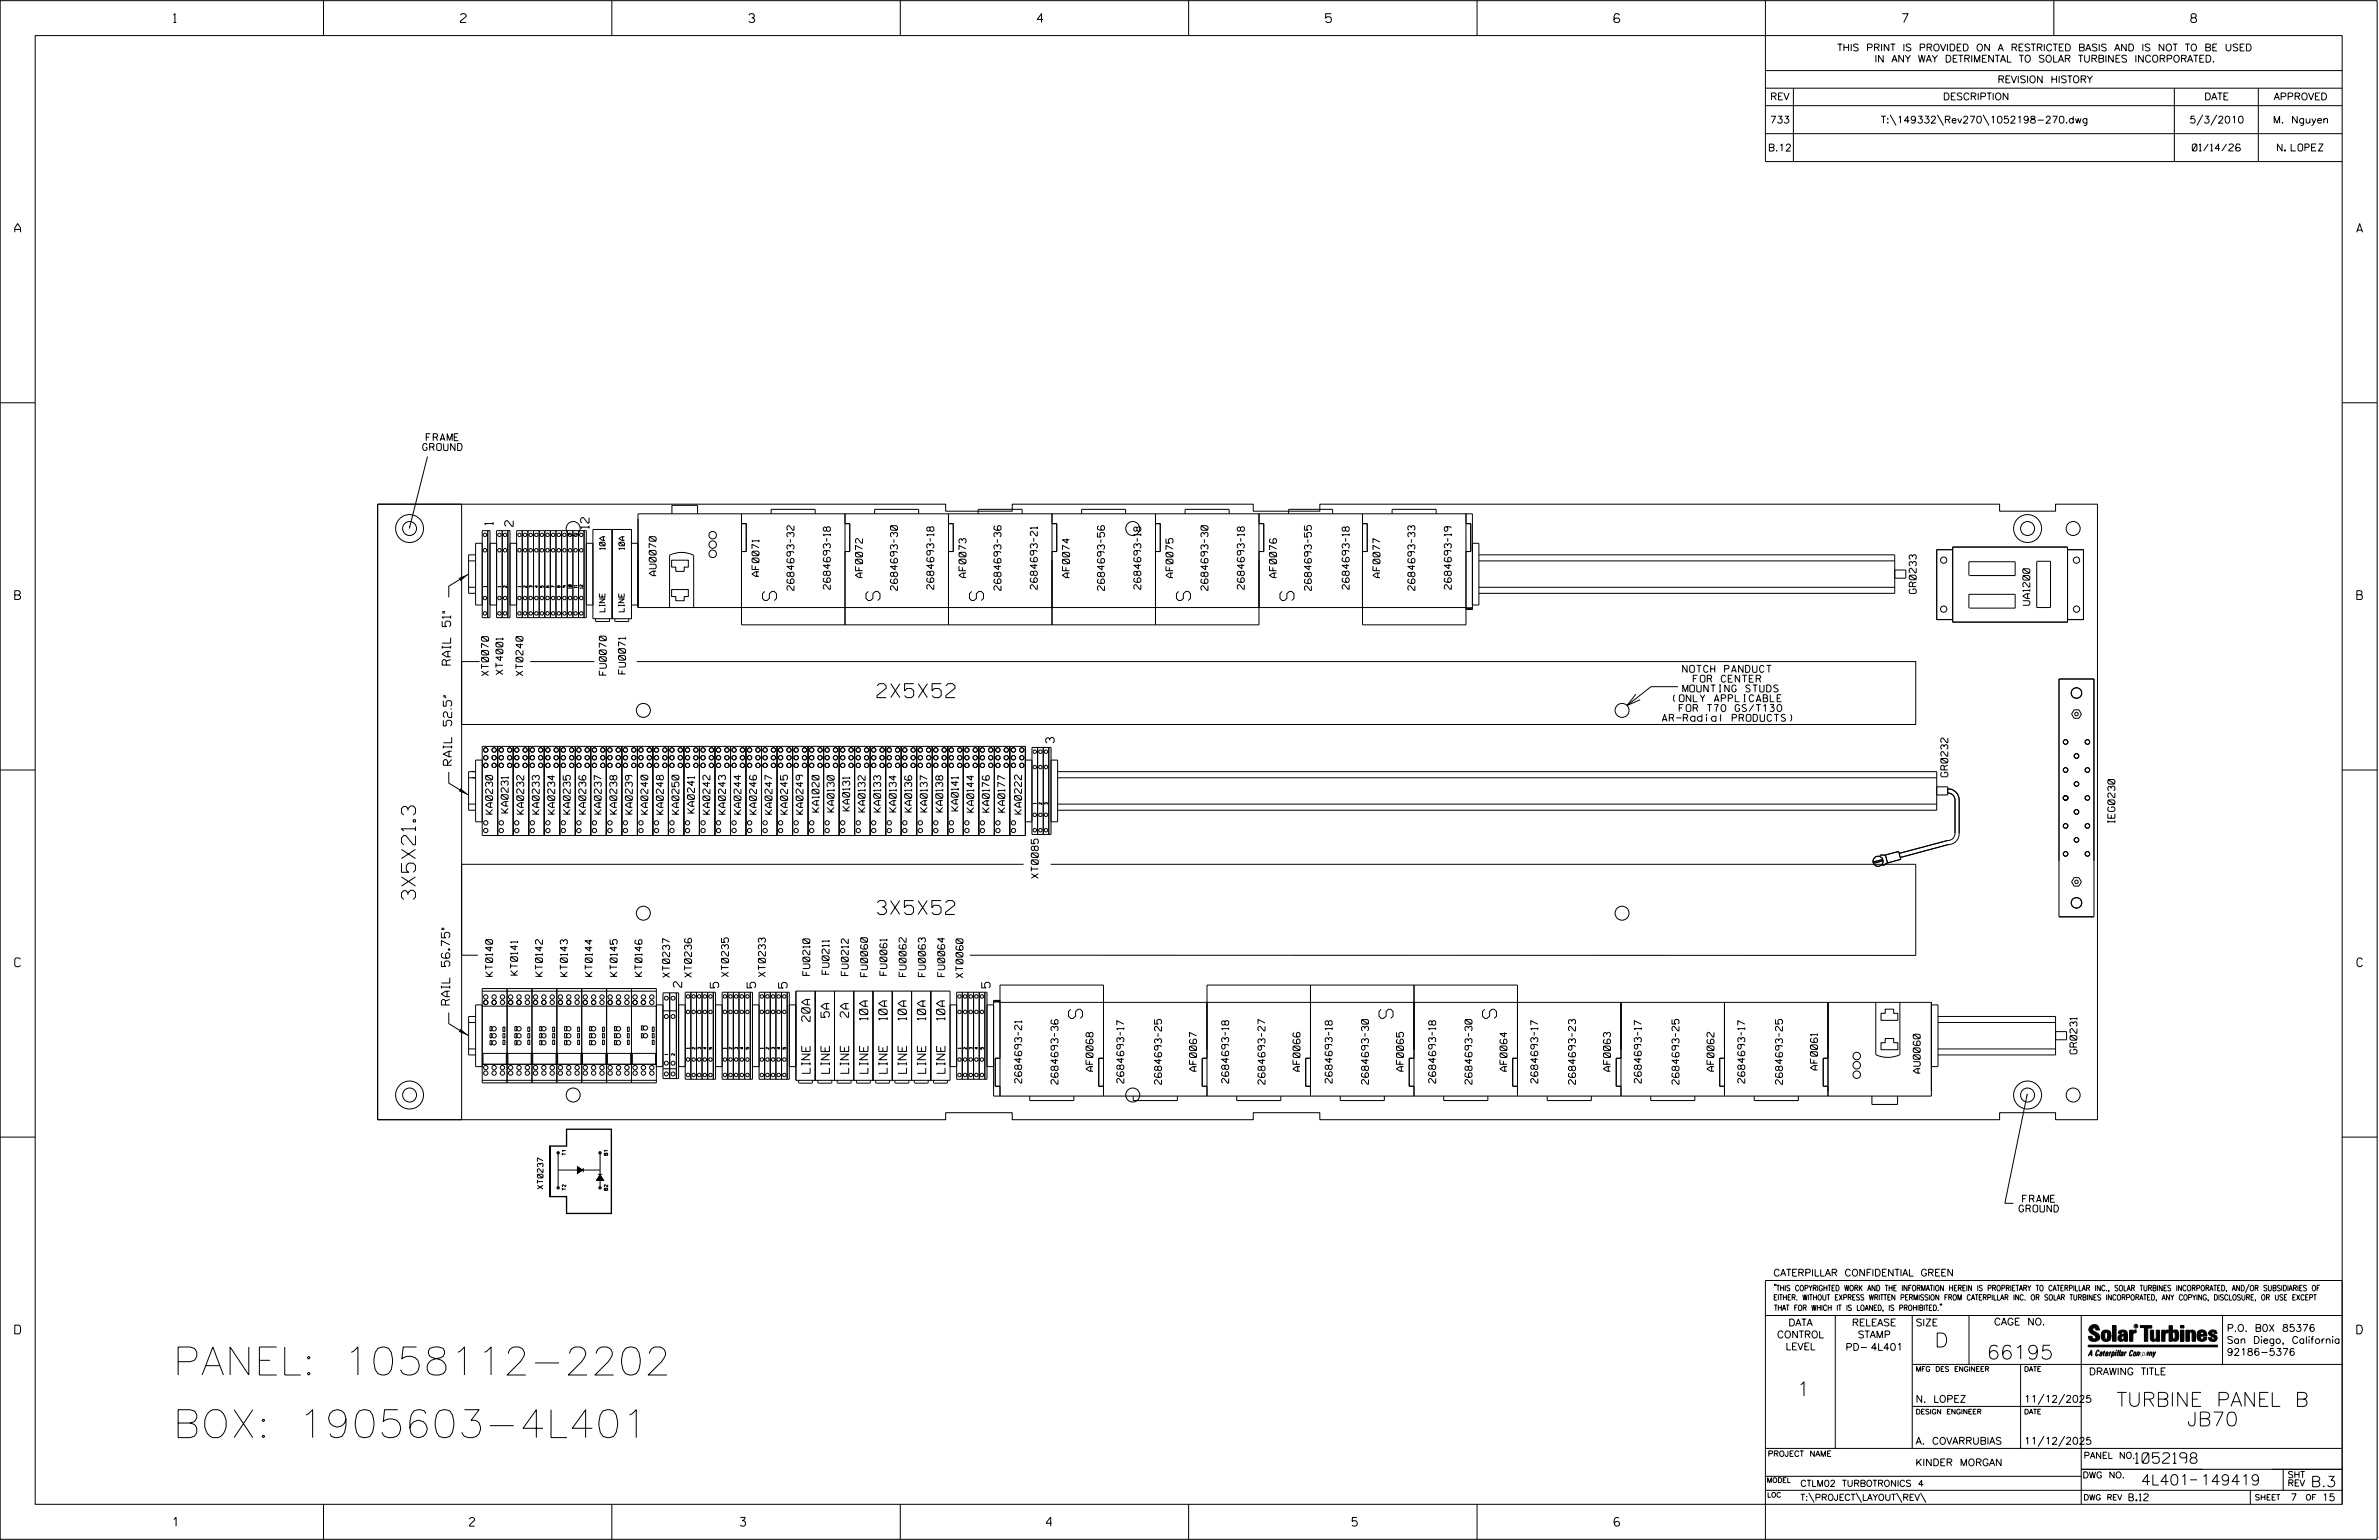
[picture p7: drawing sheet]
<svg xmlns="http://www.w3.org/2000/svg" width="864mm" height="559mm" viewBox="0 0 864 559" stroke-linecap="round" stroke-linejoin="round" font-family="sans-serif">
<defs><g id="words">
<g font-size="10.2">
<text x="62.7" y="498.9">PANEL: 1058112-2202</text>
<text x="62.7" y="521.7">BOX: 1905603-4L401</text>
</g>
<g font-size="5.1">
<text x="281.9" y="217.9" transform="rotate(-90 281.9 217.9)">S</text>
<text x="319.4" y="217.9" transform="rotate(-90 319.4 217.9)">S</text>
<text x="357" y="217.9" transform="rotate(-90 357 217.9)">S</text>
<text x="432.1" y="217.9" transform="rotate(-90 432.1 217.9)">S</text>
<text x="469.7" y="217.9" transform="rotate(-90 469.7 217.9)">S</text>
<text x="318.4" y="253.2">2X5X52</text>
<text x="150.8" y="326.4" transform="rotate(-90 150.8 326.4)">3X5X21.3</text>
<text x="318.5" y="331.8">3X5X52</text>
<text x="387.9" y="366.2" transform="rotate(90 387.9 366.2)">S</text>
<text x="500.6" y="366.2" transform="rotate(90 500.6 366.2)">S</text>
<text x="538.2" y="366.2" transform="rotate(90 538.2 366.2)">S</text>
<text x="702.3" y="488.8">D</text>
<text x="721.2" y="493.2">66195</text>
<text x="652.2" y="506.5">1</text>
<text x="768.3" y="510.3">TURBINE PANEL B</text>
<text x="793.9" y="517.4">JB70</text>
</g>
<g font-size="3.8">
<text x="775.1" y="531">1052198</text>
<text x="777.2" y="538.9">4L401</text>
<text x="798.8" y="538.9">149419</text>
<text x="838.8" y="539.5">B.3</text>
</g>
<g font-size="3.2">
<text x="63" y="8.2">1</text>
<text x="167.2" y="8.2">2</text>
<text x="271.8" y="8.2">3</text>
<text x="376.5" y="8.2">4</text>
<text x="481.2" y="8.2">5</text>
<text x="690.6" y="8.2">7</text>
<text x="795.3" y="8.2">8</text>
<text x="5.4" y="84.3">A</text>
<text x="855.5" y="84.3">A</text>
<text x="5.4" y="217.5">B</text>
<text x="855.6" y="217.5">B</text>
<text x="5.4" y="350.8">C</text>
<text x="855.6" y="350.8">C</text>
<text x="5.4" y="484">D</text>
<text x="855.6" y="484">D</text>
<text x="62.8" y="553.8">1</text>
<text x="170.4" y="553.8">2</text>
<text x="268.8" y="553.8">3</text>
<text x="379.8" y="553.8">4</text>
<text x="490.8" y="553.8">5</text>
<text x="585.9" y="553.8">6</text>
</g>
<text font-size="3.1" x="164" y="277.7" transform="rotate(-90 164 277.7)">RAIL 52.5&quot;</text>
<g font-size="3">
<text x="179" y="190.4" transform="rotate(-90 179 190.4)">1</text>
<text x="186.3" y="191" transform="rotate(-90 186.3 191)">2</text>
<text x="213.8" y="191.8" transform="rotate(-90 213.8 191.8)">12</text>
<text x="163.6" y="241.3" transform="rotate(-90 163.6 241.3)">RAIL 51&quot;</text>
<text x="382.7" y="269.6" transform="rotate(-90 382.7 269.6)">3</text>
<text x="247.5" y="358.2" transform="rotate(-90 247.5 358.2)">2</text>
<text x="260.9" y="358.4" transform="rotate(-90 260.9 358.4)">5</text>
<text x="274.3" y="358.4" transform="rotate(-90 274.3 358.4)">5</text>
<text x="285.7" y="358.5" transform="rotate(-90 285.7 358.5)">5</text>
<text x="359.4" y="358.4" transform="rotate(-90 359.4 358.4)">5</text>
<text x="163.3" y="364.7" transform="rotate(-90 163.3 364.7)">RAIL 56.75&quot;</text>
<text x="294.1" y="370.6" transform="rotate(-90 294.1 370.6)">20A</text>
<text x="301.1" y="369.1" transform="rotate(-90 301.1 369.1)">5A</text>
<text x="308.1" y="369.1" transform="rotate(-90 308.1 369.1)">2A</text>
<text x="315" y="370.1" transform="rotate(-90 315 370.1)">10A</text>
<text x="322" y="370.1" transform="rotate(-90 322 370.1)">10A</text>
<text x="329" y="370.1" transform="rotate(-90 329 370.1)">10A</text>
<text x="336" y="370.1" transform="rotate(-90 336 370.1)">10A</text>
<text x="343" y="370.1" transform="rotate(-90 343 370.1)">10A</text>
<text x="294.1" y="389.5" transform="rotate(-90 294.1 389.5)">LINE</text>
<text x="301.1" y="389.5" transform="rotate(-90 301.1 389.5)">LINE</text>
<text x="308.1" y="389.5" transform="rotate(-90 308.1 389.5)">LINE</text>
<text x="315.1" y="389.5" transform="rotate(-90 315.1 389.5)">LINE</text>
<text x="322.1" y="389.5" transform="rotate(-90 322.1 389.5)">LINE</text>
<text x="329.1" y="389.5" transform="rotate(-90 329.1 389.5)">LINE</text>
<text x="336.1" y="389.5" transform="rotate(-90 336.1 389.5)">LINE</text>
<text x="343" y="389.5" transform="rotate(-90 343 389.5)">LINE</text>
</g>
<g font-size="2.5">
<text x="666.9" y="18.5">THIS PRINT IS PROVIDED ON A RESTRICTED BASIS AND IS NOT TO BE USED</text>
<text x="680.5" y="22.6">IN ANY WAY DETRIMENTAL TO SOLAR TURBINES INCORPORATED.</text>
<text x="725.1" y="30">REVISION HISTORY</text>
<text x="642.6" y="36.3">REV</text>
<text x="705.3" y="36.3">DESCRIPTION</text>
<text x="800.2" y="36.3">DATE</text>
<text x="825.4" y="36.3">APPROVED</text>
<text x="642.5" y="44.7">733</text>
<text x="682.8" y="44.7">T:\149332\Rev270\1052198-270.dwg</text>
<text x="794.8" y="44.7">5/3/2010</text>
<text x="825.1" y="44.7">M. Nguyen</text>
<text x="641.8" y="54.8">B.12</text>
<text x="795.8" y="54.8">01/14/26</text>
<text x="826.7" y="54.8">N. LOPEZ</text>
<text x="154.7" y="159.9">FRAME</text>
<text x="153.4" y="163.5">GROUND</text>
<text x="238.2" y="208.9" transform="rotate(-90 238.2 208.9)">AU0070</text>
<text x="275.5" y="209.1" transform="rotate(-90 275.5 209.1)">AF0071</text>
<text x="313.1" y="209.6" transform="rotate(-90 313.1 209.6)">AF0072</text>
<text x="350.7" y="209.6" transform="rotate(-90 350.7 209.6)">AF0073</text>
<text x="388.2" y="209.6" transform="rotate(-90 388.2 209.6)">AF0074</text>
<text x="425.8" y="209.6" transform="rotate(-90 425.8 209.6)">AF0075</text>
<text x="463.4" y="209.6" transform="rotate(-90 463.4 209.6)">AF0076</text>
<text x="500.9" y="209.6" transform="rotate(-90 500.9 209.6)">AF0077</text>
<text x="288.2" y="214.2" transform="rotate(-90 288.2 214.2)">2684693-32</text>
<text x="301.4" y="213.8" transform="rotate(-90 301.4 213.8)">2684693-18</text>
<text x="325.8" y="214.2" transform="rotate(-90 325.8 214.2)">2684693-30</text>
<text x="339" y="213.8" transform="rotate(-90 339 213.8)">2684693-18</text>
<text x="363.3" y="214.2" transform="rotate(-90 363.3 214.2)">2684693-36</text>
<text x="376.5" y="213.8" transform="rotate(-90 376.5 213.8)">2684693-21</text>
<text x="400.9" y="214.2" transform="rotate(-90 400.9 214.2)">2684693-56</text>
<text x="414.1" y="213.8" transform="rotate(-90 414.1 213.8)">2684693-18</text>
<text x="438.5" y="214.2" transform="rotate(-90 438.5 214.2)">2684693-30</text>
<text x="451.7" y="213.8" transform="rotate(-90 451.7 213.8)">2684693-18</text>
<text x="476.1" y="214.2" transform="rotate(-90 476.1 214.2)">2684693-55</text>
<text x="489.8" y="213.8" transform="rotate(-90 489.8 213.8)">2684693-18</text>
<text x="513.6" y="214.2" transform="rotate(-90 513.6 214.2)">2684693-33</text>
<text x="526.8" y="213.8" transform="rotate(-90 526.8 213.8)">2684693-19</text>
<text x="695.6" y="215.4" transform="rotate(-90 695.6 215.4)">GR0233</text>
<text x="736.8" y="219.6" transform="rotate(-90 736.8 219.6)">UA1200</text>
<text x="177.3" y="245.2" transform="rotate(-90 177.3 245.2)">XT0070</text>
<text x="182.6" y="244.7" transform="rotate(-90 182.6 244.7)">XT4001</text>
<text x="189.8" y="245.2" transform="rotate(-90 189.8 245.2)">XT0240</text>
<text x="220.1" y="245" transform="rotate(-90 220.1 245)">FU0070</text>
<text x="227.1" y="244.5" transform="rotate(-90 227.1 244.5)">FU0071</text>
<text x="610.8" y="244">NOTCH PANDUCT</text>
<text x="609.4" y="251.1">MOUNTING STUDS</text>
<text x="614.7" y="247.5">FOR CENTER</text>
<text x="607.1" y="254.6">(ONLY APPLICABLE</text>
<text x="603.4" y="261.7">AR-Radial PRODUCTS)</text>
<text x="608.3" y="258.2">FOR T70 GS/T130</text>
<text x="707.1" y="281.9" transform="rotate(-90 707.1 281.9)">GR0232</text>
<text x="178.8" y="295.4" transform="rotate(-90 178.8 295.4)">KA0230</text>
<text x="184.5" y="295" transform="rotate(-90 184.5 295)">KA0231</text>
<text x="190.1" y="295.4" transform="rotate(-90 190.1 295.4)">KA0232</text>
<text x="195.7" y="295.4" transform="rotate(-90 195.7 295.4)">KA0233</text>
<text x="201.4" y="295.4" transform="rotate(-90 201.4 295.4)">KA0234</text>
<text x="207" y="295.4" transform="rotate(-90 207 295.4)">KA0235</text>
<text x="212.6" y="295.4" transform="rotate(-90 212.6 295.4)">KA0236</text>
<text x="218.3" y="295.4" transform="rotate(-90 218.3 295.4)">KA0237</text>
<text x="223.9" y="295.4" transform="rotate(-90 223.9 295.4)">KA0238</text>
<text x="229.5" y="295.4" transform="rotate(-90 229.5 295.4)">KA0239</text>
<text x="235.2" y="295.5" transform="rotate(-90 235.2 295.5)">KA0240</text>
<text x="240.8" y="295.5" transform="rotate(-90 240.8 295.5)">KA0248</text>
<text x="246.4" y="295.5" transform="rotate(-90 246.4 295.5)">KA0250</text>
<text x="252.1" y="295" transform="rotate(-90 252.1 295)">KA0241</text>
<text x="257.7" y="295.5" transform="rotate(-90 257.7 295.5)">KA0242</text>
<text x="263.3" y="295.5" transform="rotate(-90 263.3 295.5)">KA0243</text>
<text x="269" y="295.5" transform="rotate(-90 269 295.5)">KA0244</text>
<text x="274.6" y="295.5" transform="rotate(-90 274.6 295.5)">KA0246</text>
<text x="280.2" y="295.5" transform="rotate(-90 280.2 295.5)">KA0247</text>
<text x="285.9" y="295.5" transform="rotate(-90 285.9 295.5)">KA0245</text>
<text x="291.5" y="295.5" transform="rotate(-90 291.5 295.5)">KA0249</text>
<text x="297.3" y="294.7" transform="rotate(-90 297.3 294.7)">KA1020</text>
<text x="302.8" y="294.7" transform="rotate(-90 302.8 294.7)">KA0130</text>
<text x="308.4" y="294.2" transform="rotate(-90 308.4 294.2)">KA0131</text>
<text x="314.1" y="294.7" transform="rotate(-90 314.1 294.7)">KA0132</text>
<text x="319.7" y="294.7" transform="rotate(-90 319.7 294.7)">KA0133</text>
<text x="325.3" y="294.7" transform="rotate(-90 325.3 294.7)">KA0134</text>
<text x="331" y="294.7" transform="rotate(-90 331 294.7)">KA0136</text>
<text x="336.6" y="294.7" transform="rotate(-90 336.6 294.7)">KA0137</text>
<text x="342.2" y="294.7" transform="rotate(-90 342.2 294.7)">KA0138</text>
<text x="347.9" y="294.3" transform="rotate(-90 347.9 294.3)">KA0141</text>
<text x="353.5" y="294.7" transform="rotate(-90 353.5 294.7)">KA0144</text>
<text x="359.1" y="294.7" transform="rotate(-90 359.1 294.7)">KA0176</text>
<text x="364.8" y="294.7" transform="rotate(-90 364.8 294.7)">KA0177</text>
<text x="370.8" y="295.4" transform="rotate(-90 370.8 295.4)">KA0222</text>
<text x="767.7" y="298.6" transform="rotate(-90 767.7 298.6)">IEG0230</text>
<text x="376.9" y="318.7" transform="rotate(-90 376.9 318.7)">XT0085</text>
<text x="187.9" y="353.8" transform="rotate(-90 187.9 353.8)">KT0141</text>
<text x="294" y="354" transform="rotate(-90 294 354)">FU0210</text>
<text x="300.9" y="353.5" transform="rotate(-90 300.9 353.5)">FU0211</text>
<text x="308" y="354" transform="rotate(-90 308 354)">FU0212</text>
<text x="321.9" y="353.9" transform="rotate(-90 321.9 353.9)">FU0061</text>
<text x="178.8" y="354.3" transform="rotate(-90 178.8 354.3)">KT0140</text>
<text x="196.9" y="354.3" transform="rotate(-90 196.9 354.3)">KT0142</text>
<text x="205.9" y="354.3" transform="rotate(-90 205.9 354.3)">KT0143</text>
<text x="215" y="354.3" transform="rotate(-90 215 354.3)">KT0144</text>
<text x="224" y="354.3" transform="rotate(-90 224 354.3)">KT0145</text>
<text x="233" y="354.3" transform="rotate(-90 233 354.3)">KT0146</text>
<text x="243.1" y="354.6" transform="rotate(-90 243.1 354.6)">XT0237</text>
<text x="251" y="354.6" transform="rotate(-90 251 354.6)">XT0236</text>
<text x="264.4" y="354.4" transform="rotate(-90 264.4 354.4)">XT0235</text>
<text x="277.8" y="354.4" transform="rotate(-90 277.8 354.4)">XT0233</text>
<text x="314.9" y="354.4" transform="rotate(-90 314.9 354.4)">FU0060</text>
<text x="328.9" y="354.3" transform="rotate(-90 328.9 354.3)">FU0062</text>
<text x="335.9" y="354.4" transform="rotate(-90 335.9 354.4)">FU0063</text>
<text x="342.9" y="354.4" transform="rotate(-90 342.9 354.4)">FU0064</text>
<text x="349.6" y="354.8" transform="rotate(-90 349.6 354.8)">XT0060</text>
<text x="754" y="382.4" transform="rotate(-90 754 382.4)">GR0231</text>
<text x="396.8" y="388.7" transform="rotate(-90 396.8 388.7)">AF0068</text>
<text x="434.3" y="388.7" transform="rotate(-90 434.3 388.7)">AF0067</text>
<text x="471.9" y="388.7" transform="rotate(-90 471.9 388.7)">AF0066</text>
<text x="509.5" y="388.7" transform="rotate(-90 509.5 388.7)">AF0065</text>
<text x="547" y="388.7" transform="rotate(-90 547 388.7)">AF0064</text>
<text x="584.6" y="388.7" transform="rotate(-90 584.6 388.7)">AF0063</text>
<text x="622.2" y="388.7" transform="rotate(-90 622.2 388.7)">AF0062</text>
<text x="659.8" y="388.3" transform="rotate(-90 659.8 388.3)">AF0061</text>
<text x="697.1" y="389.4" transform="rotate(-90 697.1 389.4)">AU0060</text>
<text x="370.9" y="393" transform="rotate(-90 370.9 393)">2684693-21</text>
<text x="384.1" y="393.4" transform="rotate(-90 384.1 393.4)">2684693-36</text>
<text x="407.9" y="393" transform="rotate(-90 407.9 393)">2684693-17</text>
<text x="421.6" y="393.4" transform="rotate(-90 421.6 393.4)">2684693-25</text>
<text x="446" y="393" transform="rotate(-90 446 393)">2684693-18</text>
<text x="459.2" y="393.4" transform="rotate(-90 459.2 393.4)">2684693-27</text>
<text x="483.6" y="393" transform="rotate(-90 483.6 393)">2684693-18</text>
<text x="496.8" y="393.4" transform="rotate(-90 496.8 393.4)">2684693-30</text>
<text x="521.2" y="393" transform="rotate(-90 521.2 393)">2684693-18</text>
<text x="534.4" y="393.4" transform="rotate(-90 534.4 393.4)">2684693-30</text>
<text x="558.2" y="393" transform="rotate(-90 558.2 393)">2684693-17</text>
<text x="571.9" y="393.4" transform="rotate(-90 571.9 393.4)">2684693-23</text>
<text x="595.8" y="393" transform="rotate(-90 595.8 393)">2684693-17</text>
<text x="609.5" y="393.4" transform="rotate(-90 609.5 393.4)">2684693-25</text>
<text x="633.4" y="393" transform="rotate(-90 633.4 393)">2684693-17</text>
<text x="647.1" y="393.4" transform="rotate(-90 647.1 393.4)">2684693-25</text>
<text x="734.2" y="436.3">FRAME</text>
<text x="732.9" y="439.8">GROUND</text>
<text x="643.8" y="463">CATERPILLAR CONFIDENTIAL GREEN</text>
<text x="645.1" y="485.5">CONTROL</text>
<text x="649.2" y="481.1">DATA</text>
<text x="672.3" y="481.1">RELEASE</text>
<text x="674.4" y="485.5">STAMP</text>
<text x="695.4" y="481.1">SIZE</text>
<text x="723.8" y="480.8">CAGE NO.</text>
<text x="808.4" y="483.1">P.O. B0X 85376</text>
<text x="648.2" y="489.8">LEVEL</text>
<text x="669.9" y="490">PD- 4L401</text>
<text x="808.4" y="487.5">San Diego, California</text>
<text x="808.4" y="491.8">92186-5376</text>
<text x="758.3" y="498.9">DRAWING TITLE</text>
<text x="695.4" y="508.9">N. LOPEZ</text>
<text x="734.8" y="508.9">11/12/2025</text>
<text x="695.4" y="524.1">A. COVARRUBIAS</text>
<text x="734.8" y="524.1">11/12/2025</text>
<text x="695.3" y="531.9">KINDER MORGAN</text>
<text x="772.8" y="544.6">B.12</text>
<text x="831.4" y="544.6">7</text>
<text x="842.9" y="544.6">15</text>
</g>
<g font-size="2.3">
<text x="756.4" y="529.2">PANEL NO.</text>
<text x="653.5" y="539.4">CTLM02 TURBOTRONICS 4</text>
<text x="756" y="536.3">DWG NO.</text>
<text x="830.4" y="539.3">REV</text>
<text x="830.4" y="536.2">SHT</text>
<text x="653.5" y="544.5">T:\PROJECT\LAYOUT\REV\</text>
</g>
<g font-size="2">
<text x="219.7" y="199.4" transform="rotate(-90 219.7 199.4)">10A</text>
<text x="226.7" y="199.4" transform="rotate(-90 226.7 199.4)">10A</text>
<text x="219.6" y="222" transform="rotate(-90 219.6 222)">LINE</text>
<text x="226.6" y="222" transform="rotate(-90 226.6 222)">LINE</text>
<text x="197.1" y="431.4" transform="rotate(-90 197.1 431.4)">XT0237</text>
<text x="643.8" y="468.4">&quot;THIS COPYRIGHTED WORK AND THE INFORMATION HEREIN IS PROPRIETARY TO CATERPILLAR INC., SOLAR TURBINES INCORPORATED, AND/OR SUBSIDIARIES OF</text>
<text x="643.8" y="471.8">EITHER. WITHOUT EXPRESS WRITTEN PERMISSION FROM CATERPILLAR INC. OR SOLAR TURBINES INCORPORATED, ANY COPYING, DISCLOSURE, OR USE EXCEPT</text>
<text x="644" y="475.6">THAT FOR WHICH IT IS LOANED, IS PROHIBITED.&quot;</text>
<text x="641.7" y="528.5">PROJECT NAME</text>
<text x="756.3" y="544.3">DWG REV</text>
<text x="818.5" y="544.3">SHEET</text>
<text x="836.9" y="544.3">OF</text>
</g>
<g font-size="1.8">
<text x="695.4" y="497.6">MFG DES ENGINEER</text>
<text x="734.8" y="497.6">DATE</text>
<text x="695.4" y="513.1">DESIGN ENGINEER</text>
<text x="734.8" y="513.1">DATE</text>
<text x="641.3" y="538">MODEL</text>
<text x="641.5" y="543.3">LOC</text>
</g>
<g font-size="1.3">
<text x="205.4" y="419.2" transform="rotate(-90 205.4 419.2)">T1</text>
<text x="220.6" y="419.2" transform="rotate(-90 220.6 419.2)">B1</text>
<text x="205.4" y="431.9" transform="rotate(-90 205.4 431.9)">T2</text>
<text x="220.6" y="431.9" transform="rotate(-90 220.6 431.9)">B2</text>
</g>
<g font-size="1">
<text x="176.6" y="213" transform="rotate(-90 176.6 213)">1</text>
<text x="181.8" y="213" transform="rotate(-90 181.8 213)">1</text>
<text x="183.8" y="213.2" transform="rotate(-90 183.8 213.2)">2</text>
<text x="189.1" y="213" transform="rotate(-90 189.1 213)">1</text>
<text x="191.1" y="213.2" transform="rotate(-90 191.1 213.2)">2</text>
<text x="193.2" y="213.2" transform="rotate(-90 193.2 213.2)">3</text>
<text x="195.2" y="213.2" transform="rotate(-90 195.2 213.2)">4</text>
<text x="197.2" y="213.2" transform="rotate(-90 197.2 213.2)">5</text>
<text x="199.3" y="213.2" transform="rotate(-90 199.3 213.2)">6</text>
<text x="201.3" y="213.2" transform="rotate(-90 201.3 213.2)">7</text>
<text x="203.4" y="213.2" transform="rotate(-90 203.4 213.2)">8</text>
<text x="205.4" y="213.2" transform="rotate(-90 205.4 213.2)">9</text>
<text x="207.4" y="213.5" transform="rotate(-90 207.4 213.5)">10</text>
<text x="209.5" y="213.4" transform="rotate(-90 209.5 213.4)">11</text>
<text x="211.5" y="213.5" transform="rotate(-90 211.5 213.5)">12</text>
<text x="376.1" y="291.7" transform="rotate(-90 376.1 291.7)">1</text>
<text x="378.2" y="291.9" transform="rotate(-90 378.2 291.9)">2</text>
<text x="380.2" y="291.9" transform="rotate(-90 380.2 291.9)">3</text>
<text x="242.4" y="382.8" transform="rotate(-90 242.4 382.8)">1</text>
<text x="244.8" y="383" transform="rotate(-90 244.8 383)">2</text>
<text x="250.3" y="380.5" transform="rotate(-90 250.3 380.5)">1</text>
<text x="252.3" y="380.7" transform="rotate(-90 252.3 380.7)">2</text>
<text x="254.3" y="380.7" transform="rotate(-90 254.3 380.7)">3</text>
<text x="256.4" y="380.7" transform="rotate(-90 256.4 380.7)">4</text>
<text x="258.4" y="380.7" transform="rotate(-90 258.4 380.7)">5</text>
<text x="263.7" y="380.5" transform="rotate(-90 263.7 380.5)">1</text>
<text x="265.7" y="380.7" transform="rotate(-90 265.7 380.7)">2</text>
<text x="267.7" y="380.7" transform="rotate(-90 267.7 380.7)">3</text>
<text x="269.8" y="380.7" transform="rotate(-90 269.8 380.7)">4</text>
<text x="271.8" y="380.7" transform="rotate(-90 271.8 380.7)">5</text>
<text x="277.1" y="380.5" transform="rotate(-90 277.1 380.5)">1</text>
<text x="279.1" y="380.7" transform="rotate(-90 279.1 380.7)">2</text>
<text x="281.1" y="380.7" transform="rotate(-90 281.1 380.7)">3</text>
<text x="283.2" y="380.7" transform="rotate(-90 283.2 380.7)">4</text>
<text x="285.2" y="380.7" transform="rotate(-90 285.2 380.7)">5</text>
<text x="348.8" y="380.5" transform="rotate(-90 348.8 380.5)">1</text>
<text x="350.8" y="380.7" transform="rotate(-90 350.8 380.7)">2</text>
<text x="352.9" y="380.7" transform="rotate(-90 352.9 380.7)">3</text>
<text x="354.9" y="380.7" transform="rotate(-90 354.9 380.7)">4</text>
<text x="357" y="380.7" transform="rotate(-90 357 380.7)">5</text>
</g>
<text font-size=".9" x="775.1" y="481.7">R</text>
</g></defs>
<g fill="none" stroke="#000" stroke-width=".36">
<path d="M.1 .2h862.8v558.4h-862.8zM12.8 12.9h837.4v533h-837.4zM117.4 .2v12.7M222.1 .2v12.7M326.8 .2v12.7M431.5 .2v12.7M536.2 .2v12.7M587.9 5.5l-.5-.5h-1l-.5 1v1.7l.5 .4h1l.6-.4v-.6l-.6-.5h-1l-.5 .5M640.9 .2v58.4h209.3M745.6 .2v12.7M640.9 25.6h209.3M640.9 32h209.3"/>
<path d="M640.9 38.3h209.3M651 32v26.6M789.3 32v26.6M819.8 32v26.6M640.9 48.5h209.3M686.2 41.7l2.1 3.8M703.3 41.7l2.2 3.8M719.9 41.7l2.1 3.8M799.6 41.7l-2.1 3.8M804.7 41.7l-2.2 3.8M.1 146.2h12.7M850.2 146.2h12.7"/>
<path d="M155.2 165.6l-6.6 26.2M137.1 183h206.2v2.5h24.2v-2.5h87.4v2.5h24.2v-2.5h246.8v2.5h20.3v-2.5h15.2v223.3h-15.2v-2.5h-20.3v2.5h-246.8v-2.5h-24.2v2.5h-87.4v-2.5h-24.2v2.5h-206.2zM137.1 183h30.5v223.3h-30.5zM175 197.1h-2.4v22.4h2.4M175 192.5h2.9v31.6h-2.9zM177.1 192.5v31.6M177.9 197.1h2.4M180.3 192.5h4.8v31.6h-4.8zM182.3 192.5v31.6M184.4 192.5v31.6M185.1 197.1h2.4M187.5 192.5h25.3v31.6h-25.3z"/>
<path d="M189.6 192.5v31.6M191.6 192.5v31.6M193.7 192.5v31.6M195.7 192.5v31.6M197.8 192.5v31.6M199.8 192.5v31.6M201.8 192.5v31.6M203.9 192.5v31.6M205.9 192.5v31.6M208 192.5v31.6M210 192.5v31.6M212 192.5v31.6"/>
<path d="M212.8 197.1h2.4M215.2 192.1h14v32.4h-14zM222.2 192.1v32.4M229.2 197.1h2.4M243.9 186.4v-3h9.3v3M269.2 190h1.7v10.1h-1.7M269.2 186.4v40.3h187.8v-40.3M279.9 186.4v-1.6h16v1.6M306.7 190h1.8v10.1h-1.8M306.7 186.4v40.3M317.5 186.4v-1.6h16v1.6M344.3 190h1.7v10.1h-1.7"/>
<path d="M344.3 186.4v40.3M355.1 186.4v-1.6h16v1.6M381.9 190h1.7v10.1h-1.7M381.9 186.4v40.3M392.6 186.4v-1.6h16v1.6M419.5 190h1.7v10.1h-1.7M419.5 186.4v40.3M430.2 186.4v-1.6h16v1.6M457 190h1.8v10.1h-1.8M467.8 186.4v-1.6h16v1.6M494.6 190h1.7v10.1h-1.7M505.4 186.4v-1.6h15.9v1.6"/>
<path d="M532.2 186.4v40.3h-37.6v-40.3M532.2 190h1.7v10.1h-1.7M534.5 197.1h2.4v22.4h-2.4M708.8 199.5h-5.7v25.3h5.7M708.8 198.5h41.7v27.2h-41.7zM750.5 199.5h5.8v25.3h-5.8M170.1 208.3l-7.2 4.4v4M170.1 203.5h2.5M170.1 213.1h2.5M172.6 201.3h-2.5v14h2.5M177.9 219.5h2.4M185.1 219.5h2.4"/>
<path d="M212.8 219.5h2.4M229.2 219.5h2.4M243.8 203.3h6.1v2.5h-1.5v1.5h-3.1v-1.5h-1.5zM243.8 213.9h6.1v2.6h-1.5v1.5h-3.1v-1.5h-1.5zM536.9 201.3h150.9v14h-150.9M536.9 203.5h150.9M536.9 213.1h150.9M687.8 206.8h4v3h-4M714.7 208.8v-5h16.8v5h-16.6M739.4 203.7h5v16.8h-5v-16.7M216.2 224.5l.2 1h4.7l.2-1M223.2 224.5l.2 1h4.6l.2-1"/>
<path d="M243.1 220.5v-19a9.9 9.9 0 0 1 8.7 0v19M532.2 220.5h-300.6v-34.1h302.9v34.8M532.2 220.6l2.3 .6h-2.3l2.3-.6zM714.7 220.7v-5h16.8v5h-16.6M174.1 240.1h-6.5v22.8h527.8v-22.8h-464.2M192.5 240.1h23.3M593.8 251.9l-3.2 4.1 4.8-2.1M609.1 249.2h-9.8l-8.7 6.8M747.4 246.4h12.7v86.3h-12.7zM752.9 257.6h1.8l.9 1.5-.9 1.5h-1.8l-.9-1.5zM.1 279.4h12.7M172.6 280h-2.5v14h2.5"/>
<path d="M175 275.8h-2.4v22.4h2.4M175 270.8h197.2v32.4h-197.2zM180.7 270.8v32.4M186.3 270.8v32.4M191.9 270.8v32.4M197.6 270.8v32.4M203.2 270.8v32.4M208.8 270.8v32.4M214.5 270.8v32.4M220.1 270.8v32.4M225.7 270.8v32.4M231.4 270.8v32.4"/>
<path d="M237 270.8v32.4M242.6 270.8v32.4M248.3 270.8v32.4M253.9 270.8v32.4M259.5 270.8v32.4M265.2 270.8v32.4M270.8 270.8v32.4M276.4 270.8v32.4M282.1 270.8v32.4M287.7 270.8v32.4M293.3 270.8v32.4M299 270.8v32.4"/>
<path d="M304.6 270.8v32.4M310.2 270.8v32.4M315.9 270.8v32.4M321.5 270.8v32.4M327.1 270.8v32.4M332.8 270.8v32.4M338.4 270.8v32.4M344.1 270.8v32.4M349.7 270.8v32.4M355.3 270.8v32.4M361 270.8v32.4M366.6 270.8v32.4"/>
<path d="M372.2 275.8h2.4M374.6 271.2h6.9v31.6h-6.9zM376.7 271.2v31.6M378.7 271.2v31.6M380.7 271.2v31.6M381.5 275.8h2.4v22.4h-2.4M383.9 280h319.2v14h-319.2M850.2 279.4h12.7M162.9 280.1v4.1l7.2 4.3M170.1 282.2h2.5M170.1 291.8h2.5M372.2 298.2h2.4"/>
<path d="M383.9 282.2h319.2M383.9 291.8h319.2M703.1 285.5h3.9v3h-3.9M707 287.8a2.56 2.56 0 0 1 2.7 2.5v12.1a2.67 2.67 0 0 1-2.9 2.6l-17.4 4.7M707 286.2a4.1 4.1 0 0 1 4.2 4.1v12.1a4 4 0 0 1-4.1 4.1l-17.3 4.6M371.6 313.6h-204v33h5.9M381.4 313.6h314v33.1l-343.4-.1M683.4 311.9l-3.5 .9M683.6 312.3l-3.5 1M684.4 310.2l4.8-1.2 .8 2.8-4.8 1.3zM684.6 310.2l-2.2 .2M685.4 313.1l-2.1 .9"/>
<path d="M752.9 318.5h1.8l.9 1.5-.9 1.5h-1.8l-.9-1.5zM175 359.7h63.3M175 358.7h63.3v34.2h-63.3zM184.1 358.7v34.2M193.1 358.7v34.2M202.1 358.7v34.2M211.2 358.7v34.2M220.2 358.7v34.2M229.2 358.7v34.2M288.9 359.6h56v32.4h-56zM295.9 359.6v32.4M302.9 359.6v32.4"/>
<path d="M309.9 359.6v32.4M316.9 359.6v32.4M323.9 359.6v32.4M330.9 359.6v32.4M337.9 359.6v32.4M475.7 357.4v40.3M513.3 357.4v40.3M162.9 367.4v4l7.2 4.4M170.1 371h2.5M172.6 368.8h-2.5v14h2.5M175 365.1h63.3M175 364.6h-2.4v22.4h2.4"/>
<path d="M177.9 372.5h.7v1.6h-.7zM177.9 375h.7v1.6h-.7zM177.9 377.6h.7v1.5h-.7zM182.6 372.7h.7v1.6h-.7zM182.6 375h.7v1.6h-.7zM182.6 377.5h.7v1.5h-.7zM186.9 372.5h.7v1.6h-.7zM186.9 375h.7v1.6h-.7zM186.9 377.6h.7v1.5h-.7zM191.6 372.7h.7v1.6h-.7zM191.6 375h.7v1.6h-.7zM191.6 377.5h.7v1.5h-.7z"/>
<path d="M195.9 372.5h.7v1.6h-.7zM195.9 375h.7v1.6h-.7zM195.9 377.6h.7v1.5h-.7zM200.6 372.7h.7v1.6h-.7zM200.6 375h.7v1.6h-.7zM200.6 377.5h.7v1.5h-.7zM205 372.5h.7v1.6h-.7zM205 375h.7v1.6h-.7zM205 377.6h.7v1.5h-.7zM209.7 372.7h.7v1.6h-.7zM209.7 375h.7v1.6h-.7zM209.7 377.5h.7v1.5h-.7z"/>
<path d="M214 372.5h.7v1.6h-.7zM214 375h.7v1.6h-.7zM214 377.6h.7v1.5h-.7zM218.7 372.7h.7v1.6h-.7zM218.7 375h.7v1.6h-.7zM218.7 377.5h.7v1.5h-.7zM223.1 372.5h.6v1.6h-.6zM223.1 375h.6v1.6h-.6zM223.1 377.6h.6v1.5h-.6zM227.8 372.7h.6v1.6h-.6zM227.8 375h.6v1.6h-.6zM227.8 377.5h.6v1.5h-.6z"/>
<path d="M232.8 372.2h.7v1.6h-.7zM232.8 375h.7v1.6h-.7zM236.8 372.7h.7v1.6h-.7zM236.8 375h.7v1.6h-.7zM236.8 377.5h.7v1.5h-.7zM238.3 364.6h2.4M240.7 360.3h5.6v31.1h-5.6zM240.7 366.8h4.8M243.1 360.3v31.1M245.5 360.3v31.1M246.3 364.6h2.4M248.7 360h11.1v31.6h-11.1z"/>
<path d="M250.8 360v31.6M252.8 360v31.6M254.8 360v31.6M256.9 360v31.6M258.9 360v31.6M259.8 364.6h2.3M262.1 360h11.1v31.6h-11.1zM264.2 360v31.6M266.2 360v31.6M268.3 360v31.6M270.3 360v31.6M272.3 360v31.6"/>
<path d="M273.2 364.6h2.4M275.6 360h10.9v31.6h-10.9zM277.6 360v31.6M279.6 360v31.6M281.7 360v31.6M283.7 360v31.6M285.8 360v31.6M286.5 364.6h2.4M344.9 364.6h2.4M347.3 360h11v31.6h-11zM349.3 360v31.6M351.4 360v31.6"/>
<path d="M353.4 360v31.6M355.5 360v31.6M357.5 360v31.6M358.3 364.6h2.4M360.7 363v34.7h340.4v-34h-338.1M360.7 363h2.3l-2.3 .6h2.3zM588.4 363.7v34M626 363.7v34M663.6 363.7v34M680.9 363.7v19a10.2 10.2 0 0 0 8.8 0v-19M682.8 378.4h1.6v-1.6h3v1.6h1.5v2.5h-6.1zM682.8 367.7h1.6v-1.5h3v1.5h1.5v2.5h-6.1z"/>
<path d="M701.1 364.6h2.4v22.4h-2.4M703.5 371h42.7M703.5 368.8h42.7v14h-42.7M746.2 374.3h4v3h-4M170.1 380.6h2.5M175 392h63.3M175 386.2h63.3M175 382.2h63.3M175 382.2h.3v4h8.5v-4h.6v4h8.4v-4h.6v4h8.5v-4h.5v4h8.5v-4h.6v4h8.4v-4h.6v4h8.5v-4h.6v4h8.4v-4h.3M238.3 387h2.4M240.7 387.8h4.8M246.3 387h2.4"/>
<path d="M259.8 387h2.3M273.2 387h2.4M286.5 387h2.4M289.9 392l.2 1h4.6l.3-1M296.9 392l.2 1h4.7l.1-1M303.9 392l.2 1h4.7l.2-1M310.9 392l.2 1h4.6l.2-1M317.9 392l.2 1h4.6l.2-1M324.9 392l.2 1h4.6l.2-1M331.9 392l.2 1h4.6l.2-1M338.9 392l.2 1h4.6l.2-1M344.9 387h2.4"/>
<path d="M358.3 387h2.4M363 397.7v-40.3h37.6v40.3M363 384h-1.7v10.2h1.7M373.8 397.7v1.6h16v-1.6M400.6 384h-1.7v10.2h1.7M411.4 397.7v1.6h16v-1.6M438.1 384h-1.7v10.2h1.7M438.1 397.7v-40.3h112.8v40.3M448.9 397.7v1.6h16.1v-1.6M475.7 384h-1.7v10.2h1.7M486.5 397.7v1.6h16v-1.6M513.3 384h-1.7v10.2h1.7"/>
<path d="M524.1 397.7v1.6h16v-1.6M550.9 384h-1.8v10.2h1.8M561.7 397.7v1.6h16v-1.6M588.4 384h-1.7v10.2h1.7M599.2 397.7v1.6h16v-1.6M626 384h-1.7v10.2h1.7M636.8 397.7v1.6h16v-1.6M663.6 384h-1.8v10.2h1.8M679.5 397.7v3.1h9.3v-3.1M703.5 380.6h42.7M735.9 396.9l-8.1 39.7h3.1M.1 412.6h12.7"/>
<path d="M202.6 418.6v12.1M217.8 418.6v12.1M850.2 412.6h12.7M202.6 424.6h15.2M211.7 423.8v1.5M217.1 426.1h1.5M640.9 477.3h209.3M644.2 466.1l-.1 .4M644.7 466.1l-.2 .4M666.2 477.3v48.3M694.2 477.3v48.3M704.4 473.3l-.1 .4"/>
<path d="M704.8 473.3l-.1 .4M714.8 477.3v17.8M755.5 477.3v68.6M806.8 477.3v17.8M816.5 466l-1.4 3.1M850.2 464.6h-209.3v94M850.2 464.8v81.1M694.2 495.1h156M733.5 495.1v30.5M758.6 481.4a2.02 2.02 0 0 1 3.1-.1l.5 1.3h-1.3l-.2-.6-.4-.2-.6 .1-.1 .4 .4 .7a2.46 2.46 0 0 1 2.2 2.9 2.83 2.83 0 0 1-3.8 .3l-.3-1.3h1.3l.2 .7 .6 .3 .5-.2 .2-.5-.4-.6-1.9-1.2-.4-.9zM759.2 491.3h-.7l.7-1.2v1.9h.2l-.1-2.1-1.3 2.1 .5-.5h.7M761.3 490l.3-.2 .4 .3-.1 .3-.3-.4-.4 .3-.3 1.6h.4l.4-.5-.3 .6-.4 .1-.3-.4z"/>
<path d="M762.6 490.6l.5-.1-.1 1.4h-.9a.74 .74 0 0 1 .9-.8l-.3 .7-.5 .1 .2-.5 .6-.2v-.5l-.7 .2zM763 483.2a2.17 2.17 0 0 1 3.1 0l.3 1.4-.3 1.5a2.17 2.17 0 0 1-3.1 0l-.3-1.5zM763.6 490.5l.4-.4 .2 .6h-.3l-.3 .9 .2 .4-.3-.1zM764.1 483.7l.5-.4 .4 .3v2.2l-.4 .2-.5-.2zM764.6 491.1l.6 .2v-.7l-.4-.1-.4 .6-.1 .8h.6M764.6 491.1l-.1 .8h.4M764.6 482.6v.8M764.8 490.7l.4 .1v.3h-.6zM765 491.5l-.1 .4zM766 490.5l-.5 1.5zM766 490.8l.4-.3-.4 .4M766.9 481h1.3v5.7h-1.3z"/>
<path d="M767 490.8l.5 .1-.3 .8-.4 .2zM767.3 490.5h-.5l-.5 2M767.3 490.5a.8 .8 0 0 1 .2 1 .8 .8 0 0 1-.9 .4l-.1 .6M767.3 490.5l-.1 .2M768.1 490.5l-.4 1.5zM768.2 489.9h.3l-.1 .2h-.2zM769 489.9l-.5 2.1zM769.7 489.9l-.6 2.1zM770.1 491.4l.5-.3-.5 .8zM770.4 491.9h.1M770.6 491.1l.1-.4-.7 .2 .1-.3 .6-.1 .2 .3-.5 1.1M770.6 491.1a.74 .74 0 0 0-.8 .8h.6"/>
<path d="M771 484.8h-.7l-.3 .6 .4 .7 .5-.3 .1-2.4h-.8l-.1 .4h-1.2a1.71 1.71 0 0 1 1.8-1.3 1.71 1.71 0 0 1 1.6 1.4v2.8h-1.1l-.1-.6M771 484.2l-1.5 .1a1.41 1.41 0 0 0 0 2.4l.5 .1 1.1-.7M771.2 486.1h-.1M771.4 490.5l.1 .3 .4-.3-.9 1.5zM771.5 490.8h.1M773 482.7h1.2v.5l.5-.5 .7-.1v1h-.6l-.5 .4-.1 2.7h-1.2zM773.3 490.3l.6-.4 .4 .2-.1 .4-.3-.4a1.28 1.28 0 0 0-.5 1.8l.6-.4-.1 .4-.8 .1zM774.7 490.8l.5-.3a.88 .88 0 0 1 .2 .9 .88 .88 0 0 1-.7 .7l-.2-.2zM774.8 490.9h.5l-.3 1h-.3l-.2-.2zM775.2 490.5l-.1 .2M776.8 481h4.3v.9h-1.5v4.8h-1.3M776.8 490.6l-.8 .2v-.3l-.4 1.5 .8-1.3v1.3l.3-1.2"/>
<path d="M779.3 491.1h.4M779.6 490.5h.3l-.3 1.4M779.6 490.7h.2l-.1 .4M779.7 491.1l-.1 .4M779.7 491.1l-.4 .2M780.1 492l.4-1.5 .1 .3 .3-.3 .3 .2-.3 1.3v-1.3l-.7 1.3M780.6 482.7h1.2v2.7l.1 .4 .4 .3 .4-.7v-2.7h1.2l.1 4h-1.3v-.5l-1.1 .6-.7-.3-.3-.7zM781.6 492.5l1-2-.8 1.3-.2-1.3-.2 2M784.7 482.7h1.2v.5l.5-.5 .7-.1v1h-.5l-.6 .4-.1 2.7h-1.2zM787.4 481h1.2v2a1.4 1.4 0 0 1 2.2 .2l.1 1.4-.4 1.9-1.5 .1-.4-.5v-1l.5 .9 .5-.3v-2.1l-.5-.4-.5 .7v2.8h-1.2zM791.5 482.7h1.3v4h-1.3zM791.5 481h1.3v.9h-1.3z"/>
<path d="M793.5 482.7h1.3v.4l.7-.5 1.1 .2 .4 .6v3.3h-1.2l-.3-3.4-.7 .2v3.2h-1.3zM794.8 483.1h.1M797.7 483.2a1.92 1.92 0 0 1 2.4-.5 1.92 1.92 0 0 1 1 2.1h-2.3v.8l.6 .5 .5-.3v-.5h1.2a1.83 1.83 0 0 1-2.1 1.4 1.83 1.83 0 0 1-1.5-2.1zM798.8 484.2v.6M799.1 483.4h.6l.2 .8h-1.1zM804.6 482.9a1.84 1.84 0 0 0-2.9 .8 3.3 3.3 0 0 0 2.2 1.9l-.5 .5-.4-.3-.1-.4h-1.2l.1 .6a1.92 1.92 0 0 0 2.9 .4M804.9 483.8h-1.2l-.2-.6-.5 .1-.1 .3 .1 .3 1.8 .9M805.1 488.1h-47.1v.6h47.1M694.2 510.3h61.3M742 505.8l-2.2 3.9M749.5 505.8l-2.2 3.9M640.9 525.6h209.2"/>
<path d="M640.9 535.7h114.6M742 521.1l-2.2 3.8M749.5 521.1l-2.2 3.8M755.5 533.2h94.7M795 537h2.6M828.8 533.2v7.6M117.4 545.9v12.7M222.1 545.9v12.7M326.8 545.9v12.7M431.5 545.9v12.7M536.2 545.9v12.7M640.9 540.8h209.3"/>
<path d="M656.6 541.7l2 3.5M673.8 541.7l1.9 3.5M688.4 541.7l2 3.5M697.2 541.7l1.9 3.5M816.9 541v4.9M863.5 558h.1"/>
<circle cx="148.7" cy="191.8" r="5.1"/>
<circle cx="148.7" cy="191.8" r="2.54"/>
<circle cx="176" cy="194.1" r=".62"/>
<circle cx="176" cy="199.7" r=".64"/>
<circle cx="181.3" cy="194.1" r=".62"/>
<circle cx="181.3" cy="199.7" r=".64"/>
<circle cx="183.3" cy="194.1" r=".62"/>
<circle cx="183.3" cy="199.7" r=".64"/>
<circle cx="188.6" cy="194.1" r=".62"/>
<circle cx="188.6" cy="199.7" r=".64"/>
<circle cx="190.6" cy="194.1" r=".62"/>
<circle cx="190.6" cy="199.7" r=".64"/>
<circle cx="192.6" cy="194.1" r=".62"/>
<circle cx="192.7" cy="199.7" r=".64"/>
<circle cx="194.7" cy="194.1" r=".62"/>
<circle cx="194.7" cy="199.7" r=".64"/>
<circle cx="196.7" cy="194.1" r=".62"/>
<circle cx="196.7" cy="199.7" r=".63"/>
<circle cx="198.8" cy="194.1" r=".62"/>
<circle cx="198.8" cy="199.7" r=".64"/>
<circle cx="200.8" cy="194.1" r=".62"/>
<circle cx="200.8" cy="199.7" r=".64"/>
<circle cx="202.8" cy="194.1" r=".62"/>
<circle cx="202.8" cy="199.7" r=".64"/>
<circle cx="204.9" cy="194.1" r=".62"/>
<circle cx="204.9" cy="199.7" r=".64"/>
<circle cx="206.9" cy="194.1" r=".62"/>
<circle cx="206.9" cy="199.7" r=".64"/>
<circle cx="208.1" cy="191.8" r="2.54"/>
<circle cx="208.9" cy="194.1" r=".62"/>
<circle cx="209" cy="199.7" r=".63"/>
<circle cx="211" cy="194.1" r=".62"/>
<circle cx="211" cy="199.7" r=".64"/>
<circle cx="258.7" cy="197.6" r="1.36"/>
<circle cx="258.7" cy="194.2" r="1.36"/>
<circle cx="411.2" cy="191.8" r="2.54"/>
<circle cx="736" cy="191.8" r="2.54"/>
<circle cx="736" cy="191.8" r="5.1"/>
<circle cx="752.6" cy="191.8" r="2.54"/>
<circle cx="176" cy="217" r=".63"/>
<circle cx="181.3" cy="217" r=".63"/>
<circle cx="183.3" cy="217" r=".63"/>
<circle cx="188.6" cy="217" r=".63"/>
<circle cx="190.6" cy="217" r=".63"/>
<circle cx="192.7" cy="217" r=".63"/>
<circle cx="194.7" cy="217" r=".63"/>
<circle cx="196.7" cy="217" r=".63"/>
<circle cx="198.8" cy="217" r=".63"/>
<circle cx="200.8" cy="217" r=".63"/>
<circle cx="202.8" cy="217" r=".63"/>
<circle cx="204.9" cy="217" r=".63"/>
<circle cx="206.9" cy="217" r=".63"/>
<circle cx="209" cy="217" r=".63"/>
<circle cx="211" cy="217" r=".63"/>
<circle cx="258.7" cy="201" r="1.36"/>
<circle cx="705.6" cy="203.3" r="1.14"/>
<circle cx="753.8" cy="203.3" r="1.15"/>
<circle cx="176" cy="222.6" r=".64"/>
<circle cx="181.3" cy="222.6" r=".64"/>
<circle cx="183.3" cy="222.6" r=".64"/>
<circle cx="188.6" cy="222.6" r=".64"/>
<circle cx="190.6" cy="222.6" r=".64"/>
<circle cx="192.7" cy="222.6" r=".64"/>
<circle cx="194.7" cy="222.6" r=".64"/>
<circle cx="196.7" cy="222.6" r=".63"/>
<circle cx="198.8" cy="222.6" r=".64"/>
<circle cx="200.8" cy="222.6" r=".64"/>
<circle cx="202.8" cy="222.6" r=".64"/>
<circle cx="204.9" cy="222.6" r=".64"/>
<circle cx="206.9" cy="222.6" r=".64"/>
<circle cx="209" cy="222.6" r=".63"/>
<circle cx="211" cy="222.6" r=".64"/>
<circle cx="705.6" cy="221" r="1.14"/>
<circle cx="753.8" cy="221" r="1.15"/>
<circle cx="233.5" cy="257.8" r="2.54"/>
<circle cx="588.8" cy="257.8" r="2.54"/>
<circle cx="753.8" cy="251.5" r="1.91"/>
<circle cx="753.8" cy="259.1" r=".63"/>
<circle cx="176.3" cy="272.1" r=".8"/>
<circle cx="176.3" cy="277.7" r=".8"/>
<circle cx="176.3" cy="274.9" r=".8"/>
<circle cx="179.4" cy="272.1" r=".8"/>
<circle cx="179.4" cy="274.9" r=".8"/>
<circle cx="179.4" cy="277.7" r=".8"/>
<circle cx="182" cy="272.1" r=".81"/>
<circle cx="182" cy="274.9" r=".8"/>
<circle cx="182" cy="277.7" r=".8"/>
<circle cx="185" cy="272.1" r=".8"/>
<circle cx="185" cy="277.7" r=".8"/>
<circle cx="185" cy="274.9" r=".8"/>
<circle cx="187.6" cy="272.1" r=".8"/>
<circle cx="187.6" cy="277.7" r=".79"/>
<circle cx="187.6" cy="274.9" r=".79"/>
<circle cx="190.6" cy="272.1" r=".8"/>
<circle cx="190.6" cy="274.9" r=".79"/>
<circle cx="190.6" cy="277.7" r=".79"/>
<circle cx="193.2" cy="272.1" r=".8"/>
<circle cx="193.2" cy="277.7" r=".8"/>
<circle cx="193.2" cy="274.9" r=".8"/>
<circle cx="196.3" cy="272.1" r=".8"/>
<circle cx="196.3" cy="274.9" r=".8"/>
<circle cx="196.3" cy="277.7" r=".8"/>
<circle cx="198.9" cy="272.1" r=".8"/>
<circle cx="198.9" cy="277.7" r=".8"/>
<circle cx="198.9" cy="274.9" r=".8"/>
<circle cx="201.9" cy="272.1" r=".8"/>
<circle cx="201.9" cy="277.7" r=".8"/>
<circle cx="201.9" cy="274.9" r=".8"/>
<circle cx="204.5" cy="272.1" r=".8"/>
<circle cx="204.5" cy="277.7" r=".79"/>
<circle cx="204.5" cy="274.9" r=".79"/>
<circle cx="207.5" cy="272.1" r=".8"/>
<circle cx="207.5" cy="274.9" r=".79"/>
<circle cx="207.5" cy="277.7" r=".79"/>
<circle cx="210.1" cy="272.1" r=".8"/>
<circle cx="210.1" cy="277.7" r=".79"/>
<circle cx="210.1" cy="274.9" r=".79"/>
<circle cx="213.2" cy="272.1" r=".8"/>
<circle cx="213.2" cy="277.7" r=".79"/>
<circle cx="213.2" cy="274.9" r=".79"/>
<circle cx="215.8" cy="272.1" r=".8"/>
<circle cx="215.8" cy="274.9" r=".8"/>
<circle cx="215.8" cy="277.7" r=".8"/>
<circle cx="218.8" cy="272.1" r=".8"/>
<circle cx="218.8" cy="274.9" r=".8"/>
<circle cx="218.8" cy="277.7" r=".8"/>
<circle cx="221.4" cy="272.1" r=".81"/>
<circle cx="221.4" cy="277.7" r=".81"/>
<circle cx="221.4" cy="274.9" r=".81"/>
<circle cx="224.4" cy="272.1" r=".81"/>
<circle cx="224.4" cy="274.9" r=".8"/>
<circle cx="224.4" cy="277.7" r=".8"/>
<circle cx="227" cy="272.1" r=".8"/>
<circle cx="227" cy="274.9" r=".79"/>
<circle cx="227" cy="277.7" r=".79"/>
<circle cx="230.1" cy="272.1" r=".8"/>
<circle cx="230.1" cy="274.9" r=".79"/>
<circle cx="230.1" cy="277.7" r=".79"/>
<circle cx="232.7" cy="272.1" r=".8"/>
<circle cx="232.7" cy="274.9" r=".8"/>
<circle cx="232.7" cy="277.7" r=".8"/>
<circle cx="235.7" cy="272.1" r=".8"/>
<circle cx="235.7" cy="274.9" r=".8"/>
<circle cx="235.7" cy="277.7" r=".8"/>
<circle cx="238.3" cy="272.1" r=".81"/>
<circle cx="238.3" cy="277.7" r=".8"/>
<circle cx="238.3" cy="274.9" r=".8"/>
<circle cx="241.3" cy="272.1" r=".8"/>
<circle cx="241.4" cy="274.9" r=".8"/>
<circle cx="241.4" cy="277.7" r=".8"/>
<circle cx="243.9" cy="272.1" r=".8"/>
<circle cx="243.9" cy="277.7" r=".79"/>
<circle cx="243.9" cy="274.9" r=".79"/>
<circle cx="247" cy="272.1" r=".8"/>
<circle cx="247" cy="274.9" r=".79"/>
<circle cx="247" cy="277.7" r=".79"/>
<circle cx="249.6" cy="272.1" r=".8"/>
<circle cx="249.6" cy="274.9" r=".8"/>
<circle cx="249.6" cy="277.7" r=".8"/>
<circle cx="252.6" cy="272.1" r=".8"/>
<circle cx="252.6" cy="274.9" r=".79"/>
<circle cx="252.6" cy="277.7" r=".79"/>
<circle cx="255.2" cy="272.1" r=".8"/>
<circle cx="255.2" cy="274.9" r=".8"/>
<circle cx="255.2" cy="277.7" r=".8"/>
<circle cx="258.2" cy="272.1" r=".8"/>
<circle cx="258.2" cy="274.9" r=".8"/>
<circle cx="258.2" cy="277.7" r=".8"/>
<circle cx="260.8" cy="272.1" r=".8"/>
<circle cx="260.8" cy="277.7" r=".79"/>
<circle cx="260.8" cy="274.9" r=".79"/>
<circle cx="263.9" cy="272.1" r=".81"/>
<circle cx="263.9" cy="274.9" r=".81"/>
<circle cx="263.9" cy="277.7" r=".81"/>
<circle cx="266.5" cy="272.1" r=".8"/>
<circle cx="266.5" cy="274.9" r=".79"/>
<circle cx="266.5" cy="277.7" r=".79"/>
<circle cx="269.5" cy="272.1" r=".8"/>
<circle cx="269.5" cy="274.9" r=".79"/>
<circle cx="269.5" cy="277.7" r=".79"/>
<circle cx="272.1" cy="272.1" r=".8"/>
<circle cx="272.1" cy="277.7" r=".8"/>
<circle cx="272.1" cy="274.9" r=".8"/>
<circle cx="275.1" cy="272.1" r=".8"/>
<circle cx="275.1" cy="277.7" r=".8"/>
<circle cx="275.1" cy="274.9" r=".8"/>
<circle cx="277.7" cy="272.1" r=".81"/>
<circle cx="277.8" cy="274.9" r=".8"/>
<circle cx="277.8" cy="277.7" r=".8"/>
<circle cx="280.8" cy="272.1" r=".81"/>
<circle cx="280.8" cy="274.9" r=".8"/>
<circle cx="280.8" cy="277.7" r=".8"/>
<circle cx="283.4" cy="272.1" r=".8"/>
<circle cx="283.4" cy="277.7" r=".79"/>
<circle cx="283.4" cy="274.9" r=".79"/>
<circle cx="286.4" cy="272.1" r=".8"/>
<circle cx="286.4" cy="277.7" r=".79"/>
<circle cx="286.4" cy="274.9" r=".79"/>
<circle cx="289" cy="272.1" r=".8"/>
<circle cx="289" cy="274.9" r=".8"/>
<circle cx="289" cy="277.7" r=".8"/>
<circle cx="292" cy="272.1" r=".8"/>
<circle cx="292" cy="274.9" r=".8"/>
<circle cx="292" cy="277.7" r=".8"/>
<circle cx="294.6" cy="272.1" r=".81"/>
<circle cx="294.7" cy="274.9" r=".8"/>
<circle cx="294.7" cy="277.7" r=".8"/>
<circle cx="297.7" cy="272.1" r=".8"/>
<circle cx="297.7" cy="277.7" r=".8"/>
<circle cx="297.7" cy="274.9" r=".8"/>
<circle cx="300.3" cy="272.1" r=".8"/>
<circle cx="300.3" cy="277.7" r=".79"/>
<circle cx="300.3" cy="274.9" r=".79"/>
<circle cx="303.3" cy="272.1" r=".8"/>
<circle cx="303.3" cy="277.7" r=".79"/>
<circle cx="303.3" cy="274.9" r=".79"/>
<circle cx="305.9" cy="272.1" r=".8"/>
<circle cx="305.9" cy="274.9" r=".8"/>
<circle cx="305.9" cy="277.7" r=".8"/>
<circle cx="308.9" cy="272.1" r=".8"/>
<circle cx="308.9" cy="274.9" r=".79"/>
<circle cx="308.9" cy="277.7" r=".79"/>
<circle cx="311.5" cy="272.1" r=".8"/>
<circle cx="311.6" cy="274.9" r=".8"/>
<circle cx="311.6" cy="277.7" r=".8"/>
<circle cx="314.6" cy="272.1" r=".8"/>
<circle cx="314.6" cy="274.9" r=".8"/>
<circle cx="314.6" cy="277.7" r=".8"/>
<circle cx="317.2" cy="272.1" r=".8"/>
<circle cx="317.2" cy="277.7" r=".79"/>
<circle cx="317.2" cy="274.9" r=".79"/>
<circle cx="320.2" cy="272.1" r=".81"/>
<circle cx="320.2" cy="277.7" r=".81"/>
<circle cx="320.2" cy="274.9" r=".81"/>
<circle cx="322.8" cy="272.1" r=".8"/>
<circle cx="322.8" cy="274.9" r=".79"/>
<circle cx="322.8" cy="277.7" r=".79"/>
<circle cx="325.8" cy="272.1" r=".8"/>
<circle cx="325.8" cy="274.9" r=".79"/>
<circle cx="325.8" cy="277.7" r=".79"/>
<circle cx="328.4" cy="272.1" r=".8"/>
<circle cx="328.5" cy="274.9" r=".8"/>
<circle cx="328.5" cy="277.7" r=".8"/>
<circle cx="331.5" cy="272.1" r=".8"/>
<circle cx="331.5" cy="274.9" r=".8"/>
<circle cx="331.5" cy="277.7" r=".8"/>
<circle cx="334.1" cy="272.1" r=".81"/>
<circle cx="334.1" cy="274.9" r=".8"/>
<circle cx="334.1" cy="277.7" r=".8"/>
<circle cx="337.1" cy="272.1" r=".81"/>
<circle cx="337.1" cy="274.9" r=".8"/>
<circle cx="337.1" cy="277.7" r=".8"/>
<circle cx="339.7" cy="272.1" r=".8"/>
<circle cx="339.7" cy="274.9" r=".79"/>
<circle cx="339.7" cy="277.7" r=".79"/>
<circle cx="342.7" cy="272.1" r=".8"/>
<circle cx="342.7" cy="277.7" r=".79"/>
<circle cx="342.7" cy="274.9" r=".79"/>
<circle cx="345.3" cy="272.1" r=".8"/>
<circle cx="345.4" cy="274.9" r=".8"/>
<circle cx="345.4" cy="277.7" r=".8"/>
<circle cx="348.4" cy="272.1" r=".8"/>
<circle cx="348.4" cy="277.7" r=".8"/>
<circle cx="348.4" cy="274.9" r=".8"/>
<circle cx="351" cy="272.1" r=".8"/>
<circle cx="351" cy="277.7" r=".8"/>
<circle cx="351" cy="274.9" r=".8"/>
<circle cx="354" cy="272.1" r=".8"/>
<circle cx="354" cy="277.7" r=".8"/>
<circle cx="354" cy="274.9" r=".8"/>
<circle cx="356.6" cy="272.1" r=".8"/>
<circle cx="356.6" cy="274.9" r=".79"/>
<circle cx="356.6" cy="277.7" r=".79"/>
<circle cx="359.6" cy="272.1" r=".8"/>
<circle cx="359.6" cy="277.7" r=".79"/>
<circle cx="359.6" cy="274.9" r=".79"/>
<circle cx="362.2" cy="272.1" r=".8"/>
<circle cx="362.3" cy="274.9" r=".79"/>
<circle cx="362.3" cy="277.7" r=".79"/>
<circle cx="365.3" cy="272.1" r=".8"/>
<circle cx="365.3" cy="277.7" r=".79"/>
<circle cx="365.3" cy="274.9" r=".79"/>
<circle cx="367.9" cy="272.1" r=".8"/>
<circle cx="367.9" cy="277.7" r=".8"/>
<circle cx="367.9" cy="274.9" r=".8"/>
<circle cx="370.9" cy="272.1" r=".8"/>
<circle cx="370.9" cy="274.9" r=".8"/>
<circle cx="370.9" cy="277.7" r=".8"/>
<circle cx="375.6" cy="272.8" r=".63"/>
<circle cx="375.6" cy="278.3" r=".64"/>
<circle cx="377.7" cy="272.8" r=".63"/>
<circle cx="377.7" cy="278.3" r=".64"/>
<circle cx="379.7" cy="272.8" r=".63"/>
<circle cx="379.7" cy="278.3" r=".64"/>
<circle cx="749.8" cy="279.4" r=".85"/>
<circle cx="749.8" cy="269.2" r=".84"/>
<circle cx="753.8" cy="274.3" r=".84"/>
<circle cx="757.7" cy="279.4" r=".84"/>
<circle cx="757.7" cy="269.2" r=".84"/>
<circle cx="176.3" cy="298.6" r=".8"/>
<circle cx="182" cy="298.6" r=".8"/>
<circle cx="187.6" cy="298.6" r=".79"/>
<circle cx="193.2" cy="298.6" r=".8"/>
<circle cx="198.9" cy="298.6" r=".8"/>
<circle cx="204.5" cy="298.6" r=".79"/>
<circle cx="210.1" cy="298.6" r=".79"/>
<circle cx="215.8" cy="298.6" r=".8"/>
<circle cx="221.4" cy="298.6" r=".81"/>
<circle cx="227" cy="298.6" r=".79"/>
<circle cx="232.7" cy="298.6" r=".8"/>
<circle cx="238.3" cy="298.6" r=".8"/>
<circle cx="243.9" cy="298.6" r=".79"/>
<circle cx="249.6" cy="298.6" r=".8"/>
<circle cx="255.2" cy="298.6" r=".8"/>
<circle cx="260.8" cy="298.6" r=".79"/>
<circle cx="266.5" cy="298.6" r=".79"/>
<circle cx="272.1" cy="298.6" r=".8"/>
<circle cx="277.8" cy="298.6" r=".8"/>
<circle cx="283.4" cy="298.6" r=".79"/>
<circle cx="289" cy="298.6" r=".8"/>
<circle cx="294.7" cy="298.6" r=".8"/>
<circle cx="300.3" cy="298.6" r=".79"/>
<circle cx="305.9" cy="298.6" r=".8"/>
<circle cx="311.6" cy="298.6" r=".8"/>
<circle cx="317.2" cy="298.6" r=".79"/>
<circle cx="322.8" cy="298.6" r=".79"/>
<circle cx="328.5" cy="298.6" r=".8"/>
<circle cx="334.1" cy="298.6" r=".8"/>
<circle cx="339.7" cy="298.6" r=".79"/>
<circle cx="345.4" cy="298.6" r=".8"/>
<circle cx="351" cy="298.6" r=".8"/>
<circle cx="356.6" cy="298.6" r=".79"/>
<circle cx="362.3" cy="298.6" r=".79"/>
<circle cx="367.9" cy="298.6" r=".8"/>
<circle cx="375.6" cy="295.7" r=".64"/>
<circle cx="377.7" cy="295.7" r=".64"/>
<circle cx="379.7" cy="295.7" r=".64"/>
<circle cx="749.8" cy="299.7" r=".84"/>
<circle cx="749.8" cy="289.5" r=".84"/>
<circle cx="753.8" cy="294.6" r=".84"/>
<circle cx="753.8" cy="284.5" r=".84"/>
<circle cx="757.7" cy="299.7" r=".84"/>
<circle cx="757.7" cy="289.5" r=".83"/>
<circle cx="176.3" cy="301.4" r=".8"/>
<circle cx="182" cy="301.4" r=".8"/>
<circle cx="187.6" cy="301.4" r=".79"/>
<circle cx="193.2" cy="301.4" r=".8"/>
<circle cx="198.9" cy="301.4" r=".8"/>
<circle cx="204.5" cy="301.4" r=".79"/>
<circle cx="210.1" cy="301.4" r=".79"/>
<circle cx="215.8" cy="301.4" r=".8"/>
<circle cx="221.4" cy="301.4" r=".81"/>
<circle cx="227" cy="301.4" r=".79"/>
<circle cx="232.7" cy="301.4" r=".8"/>
<circle cx="238.3" cy="301.4" r=".8"/>
<circle cx="243.9" cy="301.4" r=".79"/>
<circle cx="249.6" cy="301.4" r=".8"/>
<circle cx="255.2" cy="301.4" r=".8"/>
<circle cx="260.8" cy="301.4" r=".79"/>
<circle cx="266.5" cy="301.4" r=".79"/>
<circle cx="272.1" cy="301.4" r=".8"/>
<circle cx="277.8" cy="301.4" r=".8"/>
<circle cx="283.4" cy="301.4" r=".79"/>
<circle cx="289" cy="301.4" r=".8"/>
<circle cx="294.6" cy="301.4" r=".8"/>
<circle cx="300.3" cy="301.4" r=".79"/>
<circle cx="305.9" cy="301.4" r=".8"/>
<circle cx="311.6" cy="301.4" r=".8"/>
<circle cx="317.2" cy="301.4" r=".79"/>
<circle cx="322.8" cy="301.4" r=".79"/>
<circle cx="328.5" cy="301.4" r=".8"/>
<circle cx="334.1" cy="301.4" r=".8"/>
<circle cx="339.7" cy="301.4" r=".79"/>
<circle cx="345.3" cy="301.4" r=".8"/>
<circle cx="351" cy="301.4" r=".8"/>
<circle cx="356.6" cy="301.4" r=".79"/>
<circle cx="362.3" cy="301.4" r=".79"/>
<circle cx="367.9" cy="301.4" r=".8"/>
<circle cx="375.6" cy="301.2" r=".64"/>
<circle cx="377.7" cy="301.2" r=".64"/>
<circle cx="379.7" cy="301.2" r=".64"/>
<circle cx="681.8" cy="312.5" r="1.82"/>
<circle cx="749.8" cy="309.8" r=".84"/>
<circle cx="753.8" cy="320" r=".63"/>
<circle cx="753.8" cy="304.8" r=".84"/>
<circle cx="757.7" cy="309.8" r=".84"/>
<circle cx="233.5" cy="331.4" r="2.54"/>
<circle cx="588.8" cy="331.4" r="2.54"/>
<circle cx="753.8" cy="327.6" r="1.9"/>
<circle cx="176.3" cy="363.7" r=".8"/>
<circle cx="176.3" cy="361.8" r=".8"/>
<circle cx="179.4" cy="363.7" r=".8"/>
<circle cx="179.4" cy="373.3" r=".8"/>
<circle cx="179.4" cy="375.8" r=".8"/>
<circle cx="179.4" cy="378.4" r=".8"/>
<circle cx="179.4" cy="361.8" r=".8"/>
<circle cx="182.4" cy="363.7" r=".8"/>
<circle cx="182.4" cy="361.8" r=".8"/>
<circle cx="185.4" cy="363.7" r=".8"/>
<circle cx="185.4" cy="361.8" r=".8"/>
<circle cx="188.4" cy="363.7" r=".8"/>
<circle cx="188.4" cy="373.3" r=".8"/>
<circle cx="188.4" cy="378.4" r=".8"/>
<circle cx="188.4" cy="361.8" r=".8"/>
<circle cx="188.4" cy="375.8" r=".8"/>
<circle cx="191.4" cy="363.7" r=".8"/>
<circle cx="191.4" cy="361.8" r=".79"/>
<circle cx="194.4" cy="363.7" r=".8"/>
<circle cx="194.4" cy="361.8" r=".79"/>
<circle cx="197.4" cy="363.7" r=".8"/>
<circle cx="197.4" cy="378.4" r=".79"/>
<circle cx="197.4" cy="361.8" r=".79"/>
<circle cx="197.4" cy="373.3" r=".79"/>
<circle cx="197.4" cy="375.8" r=".79"/>
<circle cx="200.5" cy="363.7" r=".8"/>
<circle cx="200.5" cy="361.8" r=".79"/>
<circle cx="203.4" cy="363.7" r=".8"/>
<circle cx="203.4" cy="361.8" r=".79"/>
<circle cx="206.5" cy="363.7" r=".8"/>
<circle cx="206.5" cy="373.3" r=".79"/>
<circle cx="206.5" cy="375.8" r=".79"/>
<circle cx="206.5" cy="361.8" r=".79"/>
<circle cx="206.5" cy="378.4" r=".79"/>
<circle cx="209.5" cy="363.7" r=".8"/>
<circle cx="209.5" cy="361.8" r=".79"/>
<circle cx="212.5" cy="363.7" r=".8"/>
<circle cx="212.5" cy="361.8" r=".79"/>
<circle cx="215.5" cy="363.7" r=".8"/>
<circle cx="215.5" cy="378.4" r=".79"/>
<circle cx="215.5" cy="375.8" r=".79"/>
<circle cx="215.5" cy="373.3" r=".79"/>
<circle cx="215.5" cy="361.8" r=".79"/>
<circle cx="218.5" cy="363.7" r=".8"/>
<circle cx="218.5" cy="361.8" r=".79"/>
<circle cx="221.5" cy="363.7" r=".8"/>
<circle cx="221.5" cy="361.8" r=".79"/>
<circle cx="224.5" cy="363.7" r=".8"/>
<circle cx="224.5" cy="378.4" r=".79"/>
<circle cx="224.5" cy="361.8" r=".79"/>
<circle cx="224.5" cy="373.3" r=".79"/>
<circle cx="224.5" cy="375.8" r=".79"/>
<circle cx="227.6" cy="363.7" r=".81"/>
<circle cx="227.6" cy="361.8" r=".81"/>
<circle cx="230.5" cy="363.7" r=".81"/>
<circle cx="230.5" cy="361.8" r=".81"/>
<circle cx="233.6" cy="363.7" r=".8"/>
<circle cx="233.6" cy="361.8" r=".8"/>
<circle cx="234.3" cy="373" r=".8"/>
<circle cx="234.3" cy="375.8" r=".8"/>
<circle cx="236.6" cy="363.7" r=".8"/>
<circle cx="236.6" cy="361.8" r=".8"/>
<circle cx="241.9" cy="362.2" r=".71"/>
<circle cx="241.9" cy="368.9" r=".73"/>
<circle cx="244.3" cy="362.2" r=".71"/>
<circle cx="244.3" cy="368.9" r=".73"/>
<circle cx="249.8" cy="361.6" r=".64"/>
<circle cx="249.8" cy="367.2" r=".64"/>
<circle cx="251.8" cy="361.6" r=".63"/>
<circle cx="251.8" cy="367.2" r=".63"/>
<circle cx="253.8" cy="367.2" r=".64"/>
<circle cx="253.8" cy="361.6" r=".64"/>
<circle cx="255.9" cy="367.2" r=".64"/>
<circle cx="255.9" cy="361.6" r=".64"/>
<circle cx="257.9" cy="361.6" r=".64"/>
<circle cx="257.9" cy="367.2" r=".64"/>
<circle cx="263.1" cy="367.2" r=".63"/>
<circle cx="263.1" cy="361.6" r=".63"/>
<circle cx="265.2" cy="361.6" r=".64"/>
<circle cx="265.2" cy="367.2" r=".64"/>
<circle cx="267.2" cy="367.2" r=".64"/>
<circle cx="267.2" cy="361.6" r=".64"/>
<circle cx="269.3" cy="361.6" r=".64"/>
<circle cx="269.3" cy="367.2" r=".64"/>
<circle cx="271.3" cy="367.2" r=".64"/>
<circle cx="271.3" cy="361.6" r=".64"/>
<circle cx="276.5" cy="361.6" r=".64"/>
<circle cx="276.5" cy="367.2" r=".64"/>
<circle cx="278.6" cy="361.6" r=".64"/>
<circle cx="278.6" cy="367.2" r=".64"/>
<circle cx="280.6" cy="361.6" r=".64"/>
<circle cx="280.6" cy="367.2" r=".64"/>
<circle cx="282.7" cy="367.2" r=".64"/>
<circle cx="282.7" cy="361.6" r=".64"/>
<circle cx="284.7" cy="361.6" r=".64"/>
<circle cx="284.7" cy="367.2" r=".64"/>
<circle cx="348.3" cy="361.6" r=".64"/>
<circle cx="348.3" cy="367.2" r=".64"/>
<circle cx="350.3" cy="367.2" r=".64"/>
<circle cx="350.3" cy="361.6" r=".64"/>
<circle cx="352.4" cy="367.2" r=".64"/>
<circle cx="352.4" cy="361.6" r=".64"/>
<circle cx="354.4" cy="361.6" r=".64"/>
<circle cx="354.4" cy="367.2" r=".64"/>
<circle cx="356.4" cy="367.2" r=".63"/>
<circle cx="356.4" cy="361.6" r=".63"/>
<circle cx="148.7" cy="397.3" r="5.1"/>
<circle cx="148.7" cy="397.3" r="2.54"/>
<circle cx="176.3" cy="389.4" r=".8"/>
<circle cx="176.3" cy="387.4" r=".8"/>
<circle cx="179.4" cy="389.4" r=".8"/>
<circle cx="179.4" cy="387.4" r=".8"/>
<circle cx="182.4" cy="389.4" r=".8"/>
<circle cx="182.4" cy="387.4" r=".8"/>
<circle cx="185.4" cy="389.4" r=".8"/>
<circle cx="185.4" cy="387.4" r=".8"/>
<circle cx="188.4" cy="389.4" r=".8"/>
<circle cx="188.4" cy="387.4" r=".8"/>
<circle cx="191.4" cy="389.4" r=".79"/>
<circle cx="191.4" cy="387.4" r=".79"/>
<circle cx="194.4" cy="389.4" r=".79"/>
<circle cx="194.4" cy="387.4" r=".79"/>
<circle cx="197.4" cy="389.4" r=".79"/>
<circle cx="197.4" cy="387.4" r=".79"/>
<circle cx="200.5" cy="389.4" r=".79"/>
<circle cx="200.5" cy="387.4" r=".79"/>
<circle cx="203.4" cy="389.4" r=".79"/>
<circle cx="203.4" cy="387.4" r=".79"/>
<circle cx="206.5" cy="389.4" r=".79"/>
<circle cx="206.5" cy="387.4" r=".79"/>
<circle cx="208.1" cy="397.3" r="2.54"/>
<circle cx="209.5" cy="389.4" r=".79"/>
<circle cx="209.5" cy="387.4" r=".79"/>
<circle cx="212.5" cy="389.4" r=".79"/>
<circle cx="212.5" cy="387.4" r=".79"/>
<circle cx="215.5" cy="389.4" r=".79"/>
<circle cx="215.5" cy="387.4" r=".79"/>
<circle cx="218.5" cy="389.4" r=".79"/>
<circle cx="218.5" cy="387.4" r=".79"/>
<circle cx="221.5" cy="389.4" r=".79"/>
<circle cx="221.5" cy="387.4" r=".79"/>
<circle cx="224.5" cy="389.4" r=".79"/>
<circle cx="224.5" cy="387.4" r=".79"/>
<circle cx="227.6" cy="389.4" r=".81"/>
<circle cx="227.6" cy="387.4" r=".81"/>
<circle cx="230.5" cy="389.4" r=".81"/>
<circle cx="230.5" cy="387.4" r=".81"/>
<circle cx="233.6" cy="389.4" r=".8"/>
<circle cx="233.6" cy="387.4" r=".8"/>
<circle cx="236.6" cy="389.4" r=".8"/>
<circle cx="236.6" cy="387.4" r=".8"/>
<circle cx="241.9" cy="389.7" r=".73"/>
<circle cx="241.9" cy="385.8" r=".72"/>
<circle cx="244.3" cy="389.7" r=".73"/>
<circle cx="244.3" cy="385.8" r=".72"/>
<circle cx="249.8" cy="384.5" r=".64"/>
<circle cx="249.8" cy="390.1" r=".64"/>
<circle cx="251.8" cy="390.1" r=".63"/>
<circle cx="251.8" cy="384.4" r=".63"/>
<circle cx="253.8" cy="384.5" r=".64"/>
<circle cx="253.8" cy="390.1" r=".64"/>
<circle cx="255.9" cy="390.1" r=".64"/>
<circle cx="255.9" cy="384.5" r=".64"/>
<circle cx="257.9" cy="390.1" r=".64"/>
<circle cx="257.9" cy="384.5" r=".64"/>
<circle cx="263.1" cy="390.1" r=".63"/>
<circle cx="263.1" cy="384.5" r=".63"/>
<circle cx="265.2" cy="384.5" r=".64"/>
<circle cx="265.2" cy="390.1" r=".64"/>
<circle cx="267.2" cy="384.5" r=".64"/>
<circle cx="267.2" cy="390.1" r=".64"/>
<circle cx="269.3" cy="390.1" r=".64"/>
<circle cx="269.3" cy="384.5" r=".64"/>
<circle cx="271.3" cy="390.1" r=".64"/>
<circle cx="271.3" cy="384.5" r=".64"/>
<circle cx="276.5" cy="390.1" r=".64"/>
<circle cx="276.5" cy="384.5" r=".64"/>
<circle cx="278.6" cy="390.1" r=".64"/>
<circle cx="278.6" cy="384.5" r=".64"/>
<circle cx="280.6" cy="384.5" r=".64"/>
<circle cx="280.6" cy="390.1" r=".64"/>
<circle cx="282.7" cy="384.5" r=".64"/>
<circle cx="282.7" cy="390.1" r=".64"/>
<circle cx="284.7" cy="390.1" r=".64"/>
<circle cx="284.7" cy="384.5" r=".64"/>
<circle cx="348.3" cy="384.5" r=".64"/>
<circle cx="348.3" cy="390.1" r=".64"/>
<circle cx="350.3" cy="384.5" r=".64"/>
<circle cx="350.3" cy="390.1" r=".64"/>
<circle cx="352.4" cy="384.5" r=".64"/>
<circle cx="352.4" cy="390.1" r=".64"/>
<circle cx="354.4" cy="384.5" r=".64"/>
<circle cx="354.4" cy="390.1" r=".64"/>
<circle cx="356.4" cy="384.5" r=".63"/>
<circle cx="356.4" cy="390.1" r=".63"/>
<circle cx="411.2" cy="397.3" r="2.54"/>
<circle cx="674" cy="386.5" r="1.36"/>
<circle cx="674" cy="383.2" r="1.36"/>
<circle cx="674" cy="389.9" r="1.36"/>
<circle cx="736" cy="397.3" r="2.54"/>
<circle cx="736" cy="397.3" r="5.1"/>
<circle cx="752.6" cy="397.3" r="2.54"/>
<circle cx="775.4" cy="481.2" r=".69"/>
</g>
<g fill="#000">
<path d="M148.7 190.7l.3 .2-.4 .9zM166.5 209.8l3.6-1.5-2.9 2.6zM167.2 286l2.9 2.5-3.6-1.4zM167.2 373.3l2.9 2.5-3.6-1.4zM735.9 396.9v1h-.3zM199.3 415.9h.5v18.3h-.5zM209.4 423.1l2.3 1.5-2.3 1.5zM217.8 426.1l1.6 2.3h-3.1zM768.1 490.5l-.4 1.5zM768.2 489.9h.3l-.1 .2h-.2zM769 489.9l-.5 2.1zM769.7 489.9l-.6 2.1z"/>
<path d="M791.5 481h1.3v.9h-1.3zM791.5 482.7h1.3v4h-1.3zM758 488.1h47.1v.6h-47.1z"/>
<path d="M205.4 409.5h16.8v31h-16.8v-6.1h-6.1v-18.8l.5 .5v17.9h6.1v6.1h15.8v-30.1h-15.8v6.1h-6.1l-.5-.5h6.1z" fill-rule="evenodd"/>
<path d="M202.2 417.9l.4-.2v1.2l-.6-.4z" fill-rule="evenodd"/>
<path d="M202.6 417.7a.62 .62 0 0 1 .6 .6 .62 .62 0 0 1-.6 .6z" fill-rule="evenodd"/>
<path d="M217.4 417.9l.4-.2v1.2l-.5-.4z" fill-rule="evenodd"/>
<path d="M217.8 417.7a.62 .62 0 0 1 .6 .6 .62 .62 0 0 1-.6 .6z" fill-rule="evenodd"/>
<path d="M202.2 430.6l.4-.2v1.2l-.6-.4z" fill-rule="evenodd"/>
<path d="M202.6 430.4a.62 .62 0 0 1 .6 .6 .62 .62 0 0 1-.6 .6z" fill-rule="evenodd"/>
<path d="M217.4 430.6l.4-.2v1.2l-.5-.4z" fill-rule="evenodd"/>
<path d="M217.8 430.4a.62 .62 0 0 1 .6 .6 .62 .62 0 0 1-.6 .6z" fill-rule="evenodd"/>
<path d="M759.2 489.9l-1.2 2.1 .5-.5h.7v.5h.2zM759.2 490.1v1.2h-.7z" fill-rule="evenodd"/>
<path d="M758.6 481.4a2.02 2.02 0 0 1 3.1-.1l.5 1.3h-1.3l-.2-.6-.4-.2-.6 .1-.1 .4 .4 .7a2.46 2.46 0 0 1 2.2 2.9 2.83 2.83 0 0 1-3.8 .3l-.3-1.3h1.3l.2 .7 .6 .3 .5-.2 .2-.5-.4-.6-1.9-1.2-.4-.9z" fill-rule="evenodd"/>
<path d="M761.3 490l.3-.2 .4 .3-.1 .3-.3-.4-.4 .3-.3 1.6h.4l.4-.5-.3 .6-.4 .1-.3-.4z" fill-rule="evenodd"/>
<path d="M762.6 490.6l.5-.1-.1 1.4h-.9a.74 .74 0 0 1 .9-.8l-.6 .3-.2 .5 .5-.1 .3-.6v-.5l-.7 .2z" fill-rule="evenodd"/>
<path d="M763.6 490.5l.4-.4 .2 .6h-.3l-.3 .9 .2 .4-.3-.1z" fill-rule="evenodd"/>
<path d="M764.8 490.5l.5 .3-.1 .5h-.6l.6-.2v-.3l-.4-.1-.3 1.2h.4l.3-.4-.6 .6-.3-.2v-.4z" fill-rule="evenodd"/>
<path d="M763 483.2a2.17 2.17 0 0 1 3.1 0l.3 1.4-.3 1.5a2.17 2.17 0 0 1-3.1 0l-.3-1.5zM764.1 483.7v2.1l.5 .2 .4-.2v-2.2l-.4-.3z" fill-rule="evenodd"/>
<path d="M766 490.5v.3l.4-.1-.4 .2-.5 1.1z" fill-rule="evenodd"/>
<path d="M766.8 490.5l-.5 2 .3-.6a.71 .71 0 0 0 .9-.5 .71 .71 0 0 0-.4-.9zM767 490.8l.5 .1-.3 .8-.4 .2z" fill-rule="evenodd"/>
<path d="M766.9 481h1.3v5.7h-1.3z" fill-rule="evenodd"/>
<path d="M770.1 490.6l.6-.1 .2 .3-.4 1.2-.5 .1-.2-.5 .3-.5h.5l-.7 .5v.3l.4-.1 .4-.9-.5-.2-.2 .2z" fill-rule="evenodd"/>
<path d="M769.4 482.8l-.5 1h1.2l.1-.4h.8v.8l-1.5 .1a1.41 1.41 0 0 0 0 2.4l.5 .1 1.1-.7 .1 .6h1.1v-2.8a1.79 1.79 0 0 0-2.4-1.2zM770.3 484.8h.7l-.1 1-.5 .3-.4-.7z" fill-rule="evenodd"/>
<path d="M771.4 490.5l.1 .3 .4-.3-.9 1.5z" fill-rule="evenodd"/>
<path d="M773 482.7h1.2v.5l.5-.5 .7-.1v1h-.6l-.5 .4-.1 2.7h-1.2z" fill-rule="evenodd"/>
<path d="M773.3 490.3l.6-.4 .4 .2-.1 .4-.3-.4a1.28 1.28 0 0 0-.5 1.8l.6-.4-.3 .5h-.6z" fill-rule="evenodd"/>
<path d="M774.7 490.8l-.2 1.1h.7a.96 .96 0 0 0 0-1.4zM774.8 490.9h.5l-.1 .6-.5 .4-.2-.2z" fill-rule="evenodd"/>
<path d="M776 490.5v.3l.4-.3 .2 .3 .7-.2-.3 1.4v-1.3l-.6 1.3v-1.3l-.8 1.3z" fill-rule="evenodd"/>
<path d="M776.8 481h4.3v.9h-1.5v4.8h-1.3v-4.8h-1.5z" fill-rule="evenodd"/>
<path d="M777.9 490.5l-.5 2 .3-.6a.71 .71 0 0 0 .9-.5 .71 .71 0 0 0-.4-.9zM778.1 490.8l.3-.1 .1 .4-.5 .8-.2-.5z" fill-rule="evenodd"/>
<path d="M779.3 490.6l.6-.1-.3 1.5-.7-.1a.67 .67 0 0 1 .8-.8l-.6 .3-.1 .5 .4-.1 .4-.9-.4-.2-.3 .2z" fill-rule="evenodd"/>
<path d="M780.5 490.5l.1 .3 .3-.3 .3 .2-.3 1.3v-1.3l-.8 1.3z" fill-rule="evenodd"/>
<path d="M780.6 482.7h1.2v2.7l.1 .4 .4 .3 .4-.7v-2.7h1.2l.1 4h-1.3v-.5l-1.1 .6-.7-.3-.3-.7z" fill-rule="evenodd"/>
<path d="M781.6 490.5l.2 1.3 .8-1.3-1.2 2z" fill-rule="evenodd"/>
<path d="M784.7 482.7h1.2v.5l.5-.5 .7-.1v1h-.5l-.6 .4-.1 2.7h-1.2z" fill-rule="evenodd"/>
<path d="M787.4 481h1.2v2a1.4 1.4 0 0 1 2.2 .2l.1 1.4-.4 1.9-1.5 .1-.4-.5v-1l.5 .9 .5-.3v-2.1l-.5-.4-.5 .7v2.8h-1.2z" fill-rule="evenodd"/>
<path d="M793.5 482.7h1.3v.4a1.29 1.29 0 0 1 2.2 .3v3.3h-1.2l-.3-3.4-.7 .2v3.2h-1.3z" fill-rule="evenodd"/>
<path d="M797.7 483.2a1.92 1.92 0 0 1 2.4-.5 1.92 1.92 0 0 1 1 2.1h-2.3v.8l.6 .5 .5-.3v-.5h1.2a1.83 1.83 0 0 1-2.1 1.4 1.83 1.83 0 0 1-1.5-2.1zM799.1 483.4l-.3 .8h1.1l-.2-.8z" fill-rule="evenodd"/>
<path d="M801.9 483.2a1.94 1.94 0 0 1 3 .1v.5h-1.2l-.2-.6-.5 .1-.1 .3 .1 .3 1.8 .9a1.2 1.2 0 0 1 .1 1.3 1.2 1.2 0 0 1-1.2 .7l-1.6-.4-.4-1h1.2l.1 .4 .4 .3 .5-.5a3.3 3.3 0 0 1-2.2-1.9z" fill-rule="evenodd"/>
<circle cx="761.4" cy="492" r=".07"/>
<circle cx="762.2" cy="485.1" r=".07"/>
<circle cx="769.3" cy="492" r=".07"/>
<circle cx="773.1" cy="486.7" r=".07"/>
<circle cx="791.5" cy="486.7" r=".07"/>
<circle cx="791.5" cy="481" r=".07"/>
<circle cx="794.8" cy="486.7" r=".07"/>
</g>
<use href="#words"/>
</svg>
